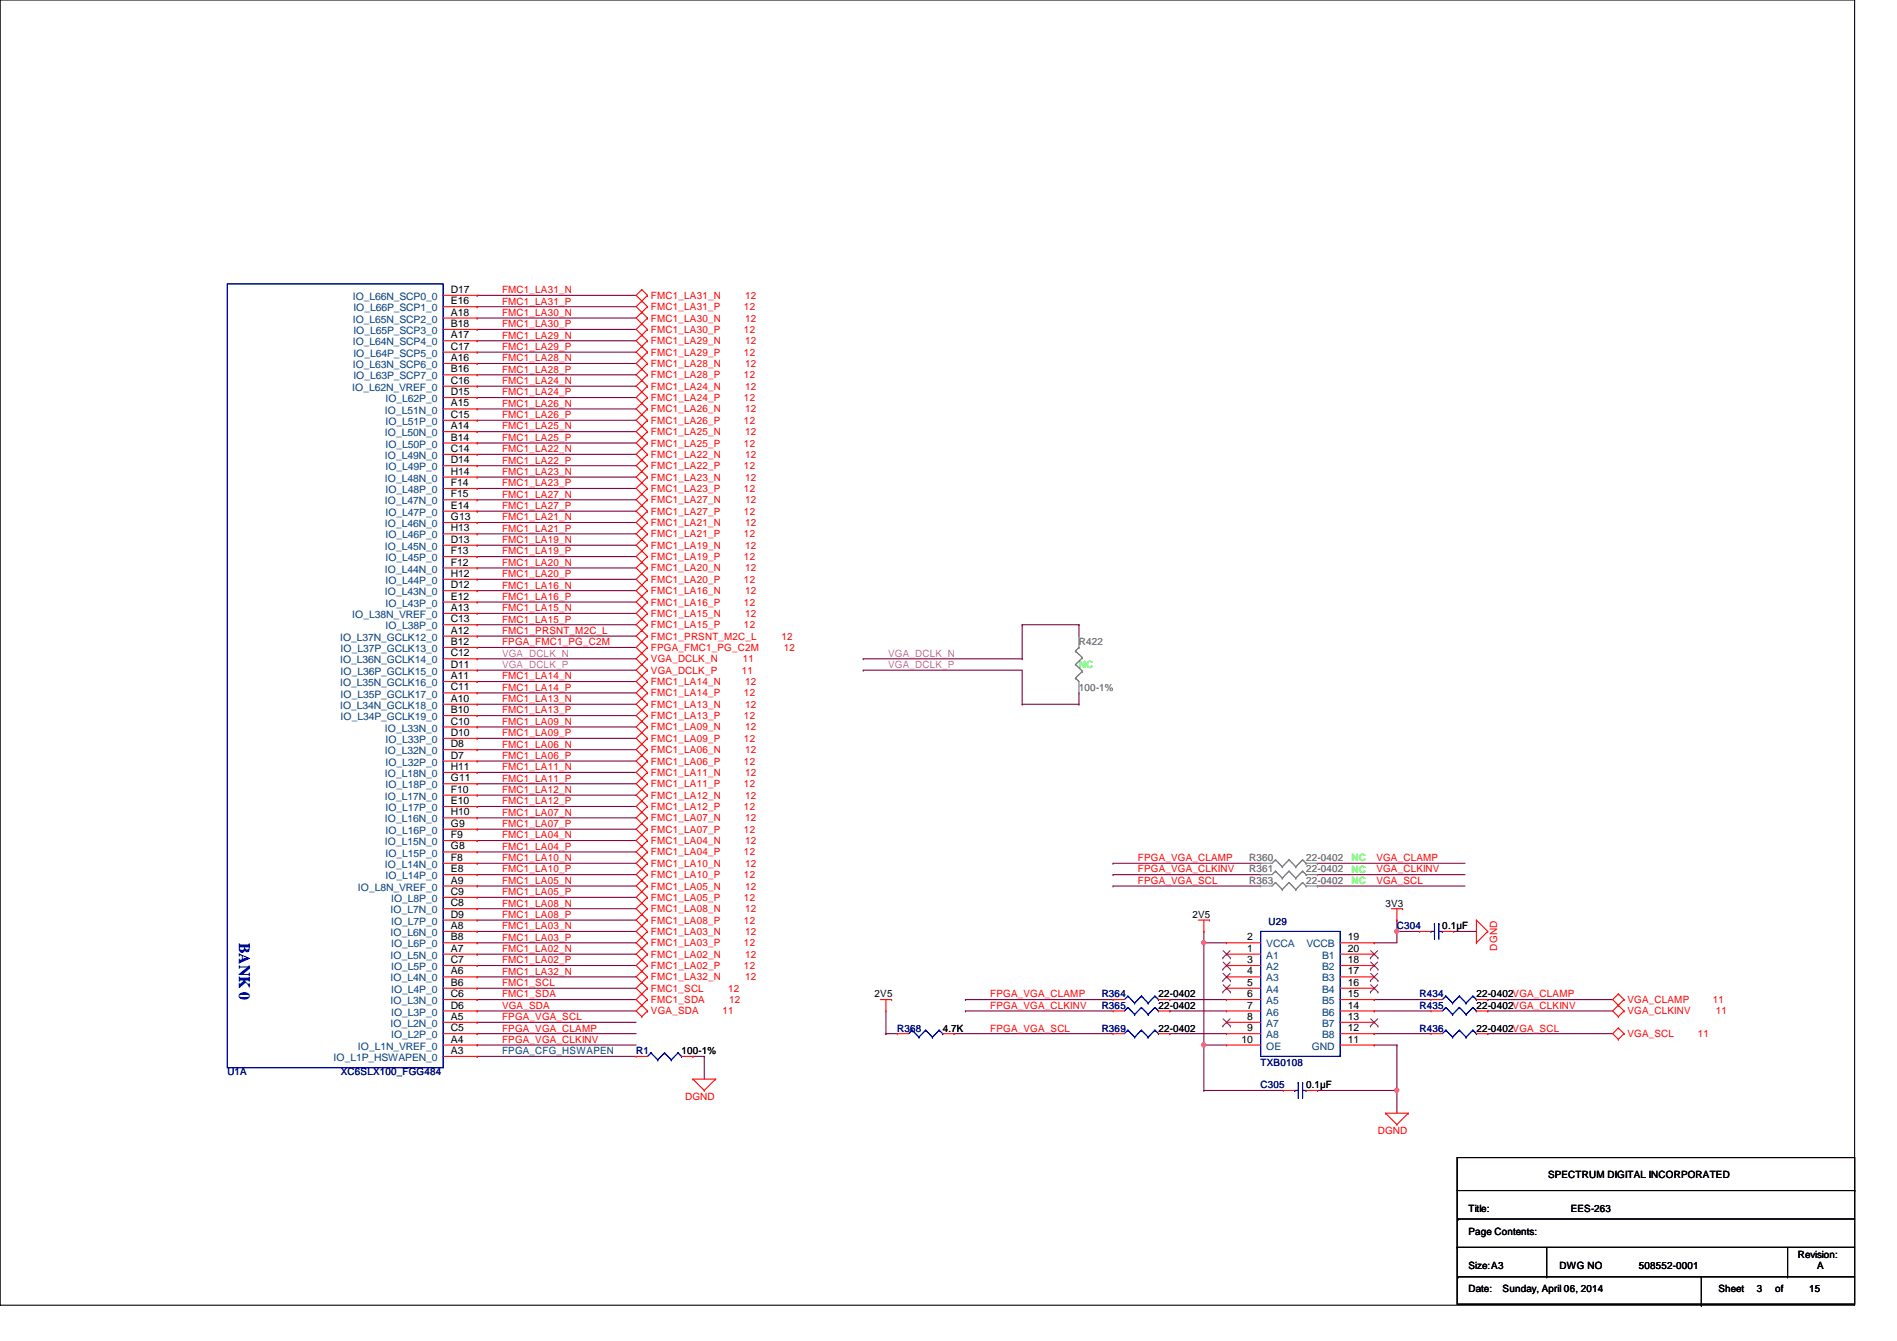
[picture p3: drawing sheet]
<svg xmlns="http://www.w3.org/2000/svg" width="297mm" height="210mm" viewBox="0 0 297 210" stroke-linecap="round" stroke-linejoin="round" font-family="sans-serif">
<defs><g id="words">
<text font-size="2.5" fill="#00f" x="37.5" y="147.6" transform="rotate(90 37.5 147.6)">BANK 0</text>
<g font-size="1.6" fill="#004080">
<text x="55.2" y="46.9">IO_L66N_SCP0_0</text>
<text x="55.2" y="50.5">IO_L65N_SCP2_0</text>
<text x="55.3" y="52.3">IO_L65P_SCP3_0</text>
<text x="55.3" y="48.7">IO_L66P_SCP1_0</text>
<text x="55.2" y="57.6">IO_L63N_SCP6_0</text>
<text x="55.2" y="54.1">IO_L64N_SCP4_0</text>
<text x="55.3" y="59.4">IO_L63P_SCP7_0</text>
<text x="55.3" y="55.8">IO_L64P_SCP5_0</text>
<text x="55.2" y="61.2">IO_L62N_VREF_0</text>
<text x="60.3" y="64.7">IO_L51N_0</text>
<text x="60.4" y="62.9">IO_L62P_0</text>
<text x="60.3" y="71.8">IO_L49N_0</text>
<text x="60.3" y="68.3">IO_L50N_0</text>
<text x="60.4" y="70.1">IO_L50P_0</text>
<text x="60.4" y="66.5">IO_L51P_0</text>
<text x="60.3" y="75.4">IO_L48N_0</text>
<text x="60.4" y="73.6">IO_L49P_0</text>
<text x="60.4" y="77.2">IO_L48P_0</text>
<text x="60.3" y="82.5">IO_L46N_0</text>
<text x="60.3" y="79">IO_L47N_0</text>
<text x="60.4" y="80.7">IO_L47P_0</text>
<text x="60.3" y="89.6">IO_L44N_0</text>
<text x="60.3" y="86.1">IO_L45N_0</text>
<text x="60.4" y="87.8">IO_L45P_0</text>
<text x="60.4" y="84.3">IO_L46P_0</text>
<text x="60.3" y="93.2">IO_L43N_0</text>
<text x="60.4" y="95">IO_L43P_0</text>
<text x="60.4" y="91.4">IO_L44P_0</text>
<text x="53.3" y="100.3">IO_L37N_GCLK12_0</text>
<text x="55.2" y="96.7">IO_L38N_VREF_0</text>
<text x="60.4" y="98.5">IO_L38P_0</text>
<text x="53.3" y="107.4">IO_L35N_GCLK16_0</text>
<text x="53.3" y="103.8">IO_L36N_GCLK14_0</text>
<text x="53.3" y="105.6">IO_L36P_GCLK15_0</text>
<text x="53.3" y="102.1">IO_L37P_GCLK13_0</text>
<text x="53.3" y="111">IO_L34N_GCLK18_0</text>
<text x="53.3" y="112.7">IO_L34P_GCLK19_0</text>
<text x="53.3" y="109.2">IO_L35P_GCLK17_0</text>
<text x="60.3" y="118.1">IO_L32N_0</text>
<text x="60.3" y="114.5">IO_L33N_0</text>
<text x="60.4" y="119.8">IO_L32P_0</text>
<text x="60.4" y="116.3">IO_L33P_0</text>
<text x="60.3" y="125.2">IO_L17N_0</text>
<text x="60.3" y="121.6">IO_L18N_0</text>
<text x="60.4" y="123.4">IO_L18P_0</text>
<text x="60.3" y="128.7">IO_L16N_0</text>
<text x="60.4" y="130.5">IO_L16P_0</text>
<text x="60.4" y="127">IO_L17P_0</text>
<text x="60.3" y="135.8">IO_L14N_0</text>
<text x="60.3" y="132.3">IO_L15N_0</text>
<text x="60.4" y="137.6">IO_L14P_0</text>
<text x="60.4" y="134.1">IO_L15P_0</text>
<text x="56" y="139.4">IO_L8N_VREF_0</text>
<text x="61.2" y="143">IO_L7N_0</text>
<text x="61.3" y="141.2">IO_L8P_0</text>
<text x="61.2" y="146.5">IO_L6N_0</text>
<text x="61.3" y="148.3">IO_L6P_0</text>
<text x="61.3" y="144.7">IO_L7P_0</text>
<text x="198.3" y="148.3">VCCA</text>
<text x="204.6" y="148.3">VCCB</text>
<text x="61.2" y="153.6">IO_L4N_0</text>
<text x="61.2" y="150.1">IO_L5N_0</text>
<text x="61.3" y="155.4">IO_L4P_0</text>
<text x="61.3" y="151.8">IO_L5P_0</text>
<text x="198.3" y="150.1">A1</text>
<text x="198.3" y="151.8">A2</text>
<text x="198.3" y="153.6">A3</text>
<text x="198.3" y="155.4">A4</text>
<text x="207" y="155.4">B4</text>
<text x="207" y="153.6">B3</text>
<text x="207" y="151.8">B2</text>
<text x="207" y="150.1">B1</text>
<text x="61.2" y="160.7">IO_L2N_0</text>
<text x="61.2" y="157.2">IO_L3N_0</text>
<text x="61.3" y="159">IO_L3P_0</text>
<text x="198.3" y="157.2">A5</text>
<text x="198.3" y="159">A6</text>
<text x="198.3" y="160.7">A7</text>
<text x="207" y="160.7">B7</text>
<text x="207" y="159">B6</text>
<text x="207" y="157.2">B5</text>
<text x="52.2" y="166.1">IO_L1P_HSWAPEN_0</text>
<text x="56" y="164.3">IO_L1N_VREF_0</text>
<text x="61.3" y="162.5">IO_L2P_0</text>
<text x="78.6" y="165">FPGA_CFG_HSWAPEN</text>
<text x="198.3" y="162.5">A8</text>
<text x="198.3" y="164.3">OE</text>
<text x="205.4" y="164.3">GND</text>
<text x="207" y="162.5">B8</text>
</g>
<g font-size="1.6">
<text x="70.6" y="47.6">E16</text>
<text x="70.6" y="45.8">D17</text>
<text x="70.6" y="53">A17</text>
<text x="70.6" y="51.2">B18</text>
<text x="70.6" y="49.4">A18</text>
<text x="70.6" y="58.3">B16</text>
<text x="70.6" y="56.5">A16</text>
<text x="70.6" y="54.7">C17</text>
<text x="70.6" y="65.4">C15</text>
<text x="70.6" y="63.6">A15</text>
<text x="70.6" y="61.8">D15</text>
<text x="70.6" y="60.1">C16</text>
<text x="70.6" y="70.7">C14</text>
<text x="70.6" y="69">B14</text>
<text x="70.6" y="67.2">A14</text>
<text x="70.6" y="72.5">D14</text>
<text x="70.6" y="77.9">F15</text>
<text x="70.6" y="76.1">F14</text>
<text x="70.6" y="74.3">H14</text>
<text x="70.6" y="83.2">H13</text>
<text x="70.6" y="81.4">G13</text>
<text x="70.6" y="79.6">E14</text>
<text x="70.6" y="88.5">F12</text>
<text x="70.6" y="86.7">F13</text>
<text x="70.6" y="85">D13</text>
<text x="70.6" y="95.6">A13</text>
<text x="70.6" y="93.9">E12</text>
<text x="70.6" y="92.1">D12</text>
<text x="70.6" y="90.3">H12</text>
<text x="70.6" y="101">B12</text>
<text x="70.6" y="99.2">A12</text>
<text x="70.6" y="97.4">C13</text>
<text x="70.6" y="106.3">A11</text>
<text x="70.6" y="104.5">D11</text>
<text x="70.6" y="102.7">C12</text>
<text x="70.6" y="113.4">C10</text>
<text x="70.6" y="111.6">B10</text>
<text x="70.6" y="109.9">A10</text>
<text x="70.6" y="108.1">C11</text>
<text x="70.6" y="118.7">D7</text>
<text x="70.6" y="117">D8</text>
<text x="70.6" y="115.2">D10</text>
<text x="70.6" y="125.9">E10</text>
<text x="70.6" y="124.1">F10</text>
<text x="70.6" y="122.3">G11</text>
<text x="70.6" y="120.5">H11</text>
<text x="70.6" y="131.2">F9</text>
<text x="70.6" y="129.4">G9</text>
<text x="70.6" y="127.6">H10</text>
<text x="70.6" y="136.5">E8</text>
<text x="70.6" y="134.7">F8</text>
<text x="70.6" y="133">G8</text>
<text x="70.6" y="143.6">D9</text>
<text x="70.6" y="141.9">C8</text>
<text x="70.6" y="140.1">C9</text>
<text x="70.6" y="138.3">A9</text>
<text x="186.7" y="143.7">2V5</text>
<text x="217" y="141.9">3V3</text>
<text x="70.6" y="149">A7</text>
<text x="70.6" y="147.2">B8</text>
<text x="70.6" y="145.4">A8</text>
<text x="195.3" y="147.2">2</text>
<text x="195.3" y="149">1</text>
<text x="211.1" y="149">20</text>
<text x="211.1" y="147.2">19</text>
<text x="225.8" y="145.5">0.1µF</text>
<text x="70.6" y="154.3">B6</text>
<text x="70.6" y="152.5">A6</text>
<text x="70.6" y="150.7">C7</text>
<text x="195.3" y="150.7">3</text>
<text x="195.3" y="152.5">4</text>
<text x="195.3" y="154.3">5</text>
<text x="211.1" y="154.3">16</text>
<text x="211.1" y="152.5">17</text>
<text x="211.1" y="150.7">18</text>
<text x="70.6" y="161.4">C5</text>
<text x="70.6" y="159.6">A5</text>
<text x="70.6" y="157.9">D6</text>
<text x="70.6" y="156.1">C6</text>
<text x="136.9" y="156.1">2V5</text>
<text x="147.6" y="161.5">4.7K</text>
<text x="181.4" y="161.5">22-0402</text>
<text x="181.4" y="156.1">22-0402</text>
<text x="181.4" y="157.9">22-0402</text>
<text x="195.3" y="156.1">6</text>
<text x="195.3" y="157.9">7</text>
<text x="195.3" y="159.6">8</text>
<text x="195.3" y="161.4">9</text>
<text x="211.1" y="161.4">12</text>
<text x="211.1" y="159.6">13</text>
<text x="211.1" y="157.9">14</text>
<text x="211.1" y="156.1">15</text>
<text x="231.2" y="157.9">22-0402VGA_CLKINV</text>
<text x="231.2" y="161.5">22-0402VGA_SCL</text>
<text x="231.2" y="156.1">22-0402VGA_CLAMP</text>
<text x="70.6" y="165">A3</text>
<text x="70.6" y="163.2">A4</text>
<text x="106.7" y="165">100-1%</text>
<text x="194.4" y="163.2">10</text>
<text x="211.1" y="163.2">11</text>
<text x="204.5" y="170.3">0.1µF</text>
<text x="242.4" y="184.4">SPECTRUM DIGITAL INCORPORATED</text>
<text x="230" y="189.7">Title:</text>
<text x="246" y="189.7">EES-263</text>
<text x="230" y="193.3">Page Contents:</text>
<text x="281.5" y="196.8">Revision:</text>
<text x="230" y="198.6">Size:A3</text>
<text x="230" y="202.2">Date:</text>
<text x="235.3" y="202.2">Sunday, April 06, 2014</text>
<text x="244.2" y="198.6">DWG NO</text>
<text x="256.6" y="198.6">508552-0001</text>
<text x="269.1" y="202.2">Sheet</text>
<text x="275.1" y="202.2">3</text>
<text x="278" y="202.2">of</text>
<text x="283.3" y="202.2">15</text>
<text x="284.5" y="198.6">A</text>
</g>
<g font-size="1.6" fill="#f00">
<text x="78.6" y="45.9">FMC1_LA31_N</text>
<text x="78.6" y="47.7">FMC1_LA31_P</text>
<text x="101.9" y="46.8">FMC1_LA31_N</text>
<text x="116.7" y="46.8">12</text>
<text x="78.6" y="49.4">FMC1_LA30_N</text>
<text x="78.6" y="51.2">FMC1_LA30_P</text>
<text x="78.6" y="53">FMC1_LA29_N</text>
<text x="101.9" y="48.6">FMC1_LA31_P</text>
<text x="101.9" y="50.3">FMC1_LA30_N</text>
<text x="101.9" y="52.1">FMC1_LA30_P</text>
<text x="101.9" y="53.9">FMC1_LA29_N</text>
<text x="116.5" y="48.6">12</text>
<text x="116.5" y="52.1">12</text>
<text x="116.7" y="50.3">12</text>
<text x="116.7" y="53.9">12</text>
<text x="78.6" y="54.8">FMC1_LA29_P</text>
<text x="78.6" y="58.3">FMC1_LA28_P</text>
<text x="78.6" y="56.6">FMC1_LA28_N</text>
<text x="101.9" y="55.7">FMC1_LA29_P</text>
<text x="101.9" y="57.4">FMC1_LA28_N</text>
<text x="101.9" y="59.2">FMC1_LA28_P</text>
<text x="116.5" y="55.7">12</text>
<text x="116.5" y="59.2">12</text>
<text x="116.7" y="57.4">12</text>
<text x="78.6" y="63.7">FMC1_LA26_N</text>
<text x="78.6" y="65.4">FMC1_LA26_P</text>
<text x="78.6" y="60.1">FMC1_LA24_N</text>
<text x="78.6" y="61.9">FMC1_LA24_P</text>
<text x="101.9" y="64.6">FMC1_LA26_N</text>
<text x="101.9" y="61">FMC1_LA24_N</text>
<text x="101.9" y="62.8">FMC1_LA24_P</text>
<text x="116.5" y="62.8">12</text>
<text x="116.7" y="64.6">12</text>
<text x="116.7" y="61">12</text>
<text x="78.6" y="69">FMC1_LA25_P</text>
<text x="78.6" y="67.2">FMC1_LA25_N</text>
<text x="78.6" y="70.8">FMC1_LA22_N</text>
<text x="101.9" y="66.3">FMC1_LA26_P</text>
<text x="101.9" y="68.1">FMC1_LA25_N</text>
<text x="101.9" y="69.9">FMC1_LA25_P</text>
<text x="101.9" y="71.7">FMC1_LA22_N</text>
<text x="116.5" y="66.3">12</text>
<text x="116.5" y="69.9">12</text>
<text x="116.7" y="68.1">12</text>
<text x="116.7" y="71.7">12</text>
<text x="78.6" y="74.3">FMC1_LA23_N</text>
<text x="78.6" y="76.1">FMC1_LA23_P</text>
<text x="78.6" y="72.6">FMC1_LA22_P</text>
<text x="78.6" y="77.9">FMC1_LA27_N</text>
<text x="101.9" y="75.2">FMC1_LA23_N</text>
<text x="101.9" y="77">FMC1_LA23_P</text>
<text x="101.9" y="73.4">FMC1_LA22_P</text>
<text x="116.5" y="77">12</text>
<text x="116.5" y="73.4">12</text>
<text x="116.7" y="75.2">12</text>
<text x="78.6" y="81.4">FMC1_LA21_N</text>
<text x="78.6" y="83.2">FMC1_LA21_P</text>
<text x="78.6" y="79.7">FMC1_LA27_P</text>
<text x="101.9" y="82.3">FMC1_LA21_N</text>
<text x="101.9" y="78.8">FMC1_LA27_N</text>
<text x="101.9" y="80.6">FMC1_LA27_P</text>
<text x="116.5" y="80.6">12</text>
<text x="116.7" y="82.3">12</text>
<text x="116.7" y="78.8">12</text>
<text x="78.6" y="85">FMC1_LA19_N</text>
<text x="78.6" y="86.8">FMC1_LA19_P</text>
<text x="78.6" y="88.6">FMC1_LA20_N</text>
<text x="101.9" y="84.1">FMC1_LA21_P</text>
<text x="101.9" y="85.9">FMC1_LA19_N</text>
<text x="101.9" y="87.7">FMC1_LA19_P</text>
<text x="101.9" y="89.5">FMC1_LA20_N</text>
<text x="116.5" y="84.1">12</text>
<text x="116.5" y="87.7">12</text>
<text x="116.7" y="85.9">12</text>
<text x="116.7" y="89.5">12</text>
<text x="78.6" y="93.9">FMC1_LA16_P</text>
<text x="78.6" y="92.1">FMC1_LA16_N</text>
<text x="78.6" y="95.7">FMC1_LA15_N</text>
<text x="78.6" y="90.3">FMC1_LA20_P</text>
<text x="101.9" y="93">FMC1_LA16_N</text>
<text x="101.9" y="94.8">FMC1_LA16_P</text>
<text x="101.9" y="91.2">FMC1_LA20_P</text>
<text x="116.5" y="94.8">12</text>
<text x="116.5" y="91.2">12</text>
<text x="116.7" y="93">12</text>
<text x="78.6" y="99.2">FMC1_PRSNT_M2C_L</text>
<text x="78.6" y="101">FPGA_FMC1_PG_C2M</text>
<text x="78.6" y="97.5">FMC1_LA15_P</text>
<text x="101.9" y="100.1">FMC1_PRSNT_M2C_L</text>
<text x="101.9" y="101.9">FPGA_FMC1_PG_C2M</text>
<text x="101.9" y="96.6">FMC1_LA15_N</text>
<text x="101.9" y="98.3">FMC1_LA15_P</text>
<text x="116.5" y="98.3">12</text>
<text x="116.7" y="96.6">12</text>
<text x="122.4" y="100.1">12</text>
<text x="122.7" y="101.9">12</text>
<text x="78.6" y="106.3">FMC1_LA14_N</text>
<text x="101.9" y="107.2">FMC1_LA14_N</text>
<text x="101.9" y="105.5">VGA_DCLK_P</text>
<text x="101.9" y="103.7">VGA_DCLK_N</text>
<text x="116.2" y="105.5">11</text>
<text x="116.3" y="103.7">11</text>
<text x="116.7" y="107.2">12</text>
<text x="78.6" y="108.1">FMC1_LA14_P</text>
<text x="78.6" y="111.7">FMC1_LA13_P</text>
<text x="78.6" y="109.9">FMC1_LA13_N</text>
<text x="78.6" y="113.5">FMC1_LA09_N</text>
<text x="101.9" y="109">FMC1_LA14_P</text>
<text x="101.9" y="110.8">FMC1_LA13_N</text>
<text x="101.9" y="112.6">FMC1_LA13_P</text>
<text x="116.5" y="109">12</text>
<text x="116.5" y="112.6">12</text>
<text x="116.7" y="110.8">12</text>
<text x="78.6" y="115.2">FMC1_LA09_P</text>
<text x="78.6" y="117">FMC1_LA06_N</text>
<text x="78.6" y="118.8">FMC1_LA06_P</text>
<text x="101.9" y="114.3">FMC1_LA09_N</text>
<text x="101.9" y="116.1">FMC1_LA09_P</text>
<text x="101.9" y="117.9">FMC1_LA06_N</text>
<text x="101.9" y="119.7">FMC1_LA06_P</text>
<text x="116.5" y="116.1">12</text>
<text x="116.5" y="119.7">12</text>
<text x="116.7" y="114.3">12</text>
<text x="116.7" y="117.9">12</text>
<text x="78.6" y="124.1">FMC1_LA12_N</text>
<text x="78.6" y="125.9">FMC1_LA12_P</text>
<text x="78.6" y="120.6">FMC1_LA11_N</text>
<text x="78.6" y="122.3">FMC1_LA11_P</text>
<text x="101.9" y="125">FMC1_LA12_N</text>
<text x="101.9" y="121.5">FMC1_LA11_N</text>
<text x="101.9" y="123.2">FMC1_LA11_P</text>
<text x="116.5" y="123.2">12</text>
<text x="116.7" y="125">12</text>
<text x="116.7" y="121.5">12</text>
<text x="78.6" y="131.2">FMC1_LA04_N</text>
<text x="78.6" y="129.5">FMC1_LA07_P</text>
<text x="78.6" y="127.7">FMC1_LA07_N</text>
<text x="101.9" y="128.6">FMC1_LA07_N</text>
<text x="101.9" y="130.3">FMC1_LA07_P</text>
<text x="101.9" y="126.8">FMC1_LA12_P</text>
<text x="116.5" y="130.3">12</text>
<text x="116.5" y="126.8">12</text>
<text x="116.7" y="128.6">12</text>
<text x="78.6" y="133">FMC1_LA04_P</text>
<text x="78.6" y="134.8">FMC1_LA10_N</text>
<text x="78.6" y="136.6">FMC1_LA10_P</text>
<text x="101.9" y="132.1">FMC1_LA04_N</text>
<text x="101.9" y="133.9">FMC1_LA04_P</text>
<text x="101.9" y="135.7">FMC1_LA10_N</text>
<text x="101.9" y="137.5">FMC1_LA10_P</text>
<text x="116.5" y="133.9">12</text>
<text x="116.5" y="137.5">12</text>
<text x="116.7" y="132.1">12</text>
<text x="116.7" y="135.7">12</text>
<text x="178.2" y="136.6">FPGA_VGA_CLKINV</text>
<text x="178.2" y="134.8">FPGA_VGA_CLAMP</text>
<text x="215.5" y="134.8">VGA_CLAMP</text>
<text x="215.5" y="136.6">VGA_CLKINV</text>
<text x="78.6" y="140.1">FMC1_LA05_P</text>
<text x="78.6" y="138.3">FMC1_LA05_N</text>
<text x="78.6" y="143.7">FMC1_LA08_P</text>
<text x="78.6" y="141.9">FMC1_LA08_N</text>
<text x="101.9" y="139.2">FMC1_LA05_N</text>
<text x="101.9" y="141">FMC1_LA05_P</text>
<text x="101.9" y="142.8">FMC1_LA08_N</text>
<text x="116.5" y="141">12</text>
<text x="116.7" y="139.2">12</text>
<text x="116.7" y="142.8">12</text>
<text x="178.2" y="138.3">FPGA_VGA_SCL</text>
<text x="215.5" y="138.3">VGA_SCL</text>
<text x="78.6" y="145.5">FMC1_LA03_N</text>
<text x="78.6" y="147.2">FMC1_LA03_P</text>
<text x="78.6" y="149">FMC1_LA02_N</text>
<text x="101.9" y="146.3">FMC1_LA03_N</text>
<text x="101.9" y="148.1">FMC1_LA03_P</text>
<text x="101.9" y="149.9">FMC1_LA02_N</text>
<text x="101.9" y="144.6">FMC1_LA08_P</text>
<text x="116.5" y="148.1">12</text>
<text x="116.5" y="144.6">12</text>
<text x="116.7" y="146.3">12</text>
<text x="116.7" y="149.9">12</text>
<text x="234.4" y="148.8" transform="rotate(-90 234.4 148.8)">DGND</text>
<text x="78.6" y="154.3">FMC1_SCL</text>
<text x="78.6" y="152.6">FMC1_LA32_N</text>
<text x="78.6" y="150.8">FMC1_LA02_P</text>
<text x="101.9" y="155.2">FMC1_SCL</text>
<text x="101.9" y="153.5">FMC1_LA32_N</text>
<text x="101.9" y="151.7">FMC1_LA02_P</text>
<text x="114" y="155.2">12</text>
<text x="116.5" y="151.7">12</text>
<text x="116.7" y="153.5">12</text>
<text x="78.6" y="156.1">FMC1_SDA</text>
<text x="78.6" y="157.9">VGA_SDA</text>
<text x="78.6" y="159.7">FPGA_VGA_SCL</text>
<text x="78.6" y="161.5">FPGA_VGA_CLAMP</text>
<text x="101.9" y="157">FMC1_SDA</text>
<text x="101.9" y="158.8">VGA_SDA</text>
<text x="113.1" y="158.8">11</text>
<text x="114.2" y="157">12</text>
<text x="155.1" y="157.9">FPGA_VGA_CLKINV</text>
<text x="155.1" y="156.1">FPGA_VGA_CLAMP</text>
<text x="155.1" y="161.5">FPGA_VGA_SCL</text>
<text x="254.8" y="158.8">VGA_CLKINV</text>
<text x="254.8" y="157">VGA_CLAMP</text>
<text x="268.2" y="157">11</text>
<text x="268.7" y="158.8">11</text>
<text x="78.6" y="163.2">FPGA_VGA_CLKINV</text>
<text x="254.8" y="162.3">VGA_SCL</text>
<text x="265.9" y="162.3">11</text>
<text x="107.3" y="172.1">DGND</text>
<text x="215.7" y="177.5">DGND</text>
</g>
<g font-size="1.6" fill="#808080">
<text x="168.9" y="101">R422</text>
<text x="168.9" y="108.1">100-1%</text>
<text x="195.6" y="136.6">R361</text>
<text x="195.6" y="134.8">R360</text>
<text x="204.5" y="136.6">22-0402</text>
<text x="204.5" y="134.8">22-0402</text>
<text x="195.6" y="138.3">R363</text>
<text x="204.5" y="138.3">22-0402</text>
</g>
<g font-size="1.6" fill="#f0f">
<text x="78.6" y="104.6">VGA_DCLK_P</text>
<text x="78.6" y="102.8">VGA_DCLK_N</text>
<text x="139.1" y="102.8">VGA_DCLK_N</text>
<text x="139.1" y="104.6">VGA_DCLK_P</text>
</g>
<g font-size="1.6" fill="#0f0">
<text x="168.9" y="104.6">NC</text>
<text x="211.6" y="134.8">NC</text>
<text x="211.6" y="136.6">NC</text>
<text x="211.6" y="138.4">NC</text>
</g>
<g font-size="1.6" fill="#000080">
<text x="198.6" y="144.7">U29</text>
<text x="218.7" y="145.5">C304</text>
<text x="140.5" y="161.5">R368</text>
<text x="172.5" y="161.5">R369</text>
<text x="172.5" y="156.1">R364</text>
<text x="172.5" y="157.9">R365</text>
<text x="222.3" y="157.9">R435</text>
<text x="222.3" y="161.5">R436</text>
<text x="222.3" y="156.1">R434</text>
<text x="99.6" y="165">R1</text>
<text x="197.4" y="166.8">TXB0108</text>
<text x="35.6" y="168.2">U1A</text>
<text x="53.4" y="168.2">XC6SLX100_FGG484</text>
<text x="197.4" y="170.3">C305</text>
</g>
</g></defs>
<path d="M0 0h290.4v204.3h-290.4z" fill="none" stroke="#000" stroke-width=".17"/>
<g fill="none" stroke="#800040" stroke-width=".17">
<path d="M74.7 99.6h.1M74.7 99.6h24.9M74.7 101.3h.1M74.7 101.3h24.9M74.7 156.5h.1M74.7 154.7h.1M74.7 158.2h.1M74.7 156.5h24.9M74.7 154.7h24.9M74.7 158.2h24.9M138.7 158.2v3.6M74.7 165.4h.1"/>
<path d="M74.7 160h.1M74.7 163.6h.1M74.7 161.8h.1M74.7 165.4h24.9M74.7 160h24.9M74.7 163.6h24.9M74.7 161.8h24.9M108.5 165.4h.1M108.5 165.4h1.8M110.3 165.4h.1M110.3 165.4v3.5M138.7 161.8h.1"/>
<path d="M138.7 161.8h1.8M183.2 161.8h.1M183.2 161.8h8.9M218.7 170.7h.1M218.7 170.7v3.5"/>
</g>
<circle cx="218.7" cy="170.7" r=".32" fill="#f0f"/>
<circle cx="218.7" cy="170.7" r=".32" fill="none" stroke="#f0f" stroke-width=".17"/>
<path d="M188.5 145.8h.1M188.5 145.8v1.8M215.2 147.6h.1M218.7 145.8h.1M218.7 145.8v1.8h-3.5" fill="none" stroke="#800040" stroke-width=".17"/>
<circle cx="188.5" cy="147.5" r=".32" fill="#f0f"/>
<circle cx="188.5" cy="147.5" r=".32" fill="none" stroke="#f0f" stroke-width=".17"/>
<g fill="none" stroke="#800040" stroke-width=".17">
<path d="M188.5 147.6h.1M188.5 147.6v16M188.5 147.6h3.6M218.7 144h.1M218.7 145.8h.1M218.7 144v1.8M218.7 145.8h3.6M188.5 163.6h.1M188.5 163.6h3.6M206.3 170.7h.1M206.3 170.7h12.4M215.2 163.6h.1"/>
<path d="M215.2 163.6h3.5"/>
</g>
<circle cx="218.7" cy="145.8" r=".32" fill="#f0f"/>
<circle cx="218.7" cy="145.8" r=".32" fill="none" stroke="#f0f" stroke-width=".17"/>
<path d="M188.5 163.6h.1M188.5 163.6v7.1" fill="none" stroke="#800040" stroke-width=".17"/>
<circle cx="188.5" cy="163.5" r=".32" fill="#f0f"/>
<circle cx="188.5" cy="163.5" r=".32" fill="none" stroke="#f0f" stroke-width=".17"/>
<g fill="none" stroke="#800040" stroke-width=".17">
<path d="M74.7 46.2h.1M74.7 48h.1M74.7 49.8h.1M74.7 51.6h.1M74.7 53.3h.1M74.7 55.1h.1M74.7 58.7h.1M74.7 56.9h.1M74.7 46.2h24.9M74.7 48h24.9M74.7 49.8h24.9M74.7 51.6h24.9"/>
<path d="M74.7 53.3h24.9M74.7 55.1h24.9M74.7 58.7h24.9M74.7 56.9h24.9M74.7 64h.1M74.7 65.8h.1M74.7 69.3h.1M74.7 67.6h.1M74.7 74.7h.1M74.7 76.5h.1M74.7 60.5h.1M74.7 62.2h.1"/>
<path d="M74.7 71.1h.1M74.7 72.9h.1M74.7 78.2h.1M74.7 64h24.9M74.7 65.8h24.9M74.7 69.3h24.9M74.7 67.6h24.9M74.7 74.7h24.9M74.7 76.5h24.9M74.7 60.5h24.9M74.7 62.2h24.9M74.7 71.1h24.9"/>
<path d="M74.7 72.9h24.9M74.7 78.2h24.9M74.7 81.8h.1M74.7 83.6h.1M74.7 94.2h.1M74.7 92.5h.1M74.7 96h.1M74.7 97.8h.1M74.7 85.3h.1M74.7 87.1h.1M74.7 88.9h.1M74.7 90.7h.1"/>
<path d="M74.7 80h.1M74.7 81.8h24.9M74.7 83.6h24.9M74.7 94.2h24.9M74.7 92.5h24.9M74.7 96h24.9M74.7 97.8h24.9M74.7 85.3h24.9M74.7 87.1h24.9M74.7 88.9h24.9M74.7 90.7h24.9M74.7 80h24.9"/>
<path d="M160.1 97.8h.1M160.1 97.8h8.8M160.1 97.8v5.3M168.9 97.8h.1M168.9 97.8v1.8M74.7 108.5h.1M74.7 106.7h.1M74.7 112h.1M74.7 110.2h.1M74.7 104.9h.1M74.7 103.1h.1M74.7 113.8h.1"/>
<path d="M74.7 115.6h.1M74.7 117.3h.1M74.7 119.1h.1M74.7 108.5h24.9M74.7 106.7h24.9M74.7 112h24.9M74.7 110.2h24.9M74.7 104.9h24.9M74.7 103.1h24.9M74.7 113.8h24.9M74.7 115.6h24.9M74.7 117.3h24.9"/>
<path d="M74.7 119.1h24.9M135.2 103.1h.1M135.2 104.9h.1M135.2 104.9h24.9v5.3M135.2 103.1h24.9M160.1 103.1h.1M160.1 110.2h.1M160.1 110.2h8.8M168.9 110.2h.1M168.9 108.5h.1M168.9 108.5v1.7M74.7 138.7h.1"/>
<path d="M74.7 131.6h.1M74.7 133.3h.1M74.7 129.8h.1M74.7 128h.1M74.7 124.5h.1M74.7 126.2h.1M74.7 120.9h.1M74.7 122.7h.1M74.7 135.1h.1M74.7 136.9h.1M74.7 136.9h24.9M74.7 135.1h24.9"/>
<path d="M74.7 138.7h24.9M74.7 131.6h24.9M74.7 133.3h24.9M74.7 129.8h24.9M74.7 128h24.9M74.7 124.5h24.9M74.7 126.2h24.9M74.7 120.9h24.9M74.7 122.7h24.9M174.3 136.9h.1M174.3 135.1h.1M174.3 138.7h.1"/>
<path d="M174.3 136.9h23.1M174.3 135.1h23.1M174.3 138.7h23.1M206.3 135.1h.1M206.3 136.9h.1M206.3 138.7h.1M206.3 136.9h23.1M206.3 135.1h23.1M206.3 138.7h23.1M74.7 152.9h.1M74.7 140.5h.1M74.7 145.8h.1"/>
<path d="M74.7 147.6h.1M74.7 151.1h.1M74.7 149.4h.1M74.7 144h.1M74.7 142.2h.1M74.7 145.8h24.9M74.7 152.9h24.9M74.7 140.5h24.9M74.7 147.6h24.9M74.7 151.1h24.9M74.7 149.4h24.9M74.7 144h24.9"/>
<path d="M74.7 142.2h24.9M151.2 158.2h.1M151.2 156.5h.1M151.2 156.5h23.1M151.2 158.2h23.1M183.2 156.5h.1M183.2 158.2h.1M183.2 156.5h8.9M183.2 158.2h8.9M215.2 156.5h.1M215.2 158.2h.1M215.2 156.5h8.9"/>
<path d="M215.2 158.2h8.9M227.6 145.8h.1M227.6 145.8h3.6M233 158.2h.1M233 156.5h.1M233 156.5h19.5M233 158.2h19.5M149.4 161.8h.1M149.4 161.8h24.9M188.5 170.7h.1M188.5 170.7h12.5M215.2 161.8h.1"/>
<path d="M215.2 161.8h8.9M218.7 163.6h.1M218.7 163.6v7.1M233 161.8h.1M233 161.8h19.5"/>
</g>
<g fill="none" stroke="#f00" stroke-width=".17">
<path d="M69.4 58.7h5.3M69.4 56.9h5.3M69.4 55.1h5.3M69.4 53.3h5.3M69.4 51.6h5.3M69.4 49.8h5.3M69.4 48h5.3M69.4 46.2h5.3M74.7 58.7h.1M74.7 56.9h.1M74.7 55.1h.1M74.7 53.3h.1"/>
<path d="M74.7 51.6h.1M74.7 49.8h.1M74.7 48h.1M74.7 46.2h.1M100.5 45.3h.1M100.5 47.1h.1M100.5 48.9h.1M100.5 50.7h.1M100.5 52.5h.1M100.5 54.2h.1M100.5 56h.1M100.5 57.8h.1"/>
<path d="M100.5 59.6h.1M100.5 45.3l-.9 .9 1.8 1.8M100.5 45.3l.9 .9M100.5 57.8l.9 .9M101.4 46.2h.1M101.4 48h.1M101.4 49.8h.1M101.4 51.6h.1M101.4 53.3h.1M101.4 55.1h.1M101.4 56.9h.1M101.4 58.7h.1"/>
<path d="M101.4 46.2l-1.8 1.8 1.8 1.8M101.4 48l-1.8 1.8 1.8 1.8M101.4 49.8l-1.8 1.8 1.8 1.7M101.4 51.6l-1.8 1.7 1.8 1.8M101.4 53.3l-1.8 1.8 1.8 1.8M101.4 55.1l-1.8 1.8 .9 .9M101.4 56.9l-1.8 1.8 1.8 1.8M101.4 58.7l-1.8 1.8 1.8 1.7M69.4 72.9h5.3M69.4 71.1h5.3M69.4 69.3h5.3M69.4 67.6h5.3"/>
<path d="M69.4 65.8h5.3M69.4 64h5.3M69.4 62.2h5.3M69.4 60.5h5.3M69.4 78.2h5.3M69.4 76.5h5.3M69.4 74.7h5.3M74.7 72.9h.1M74.7 71.1h.1M74.7 69.3h.1M74.7 67.6h.1M74.7 65.8h.1"/>
<path d="M74.7 64h.1M74.7 62.2h.1M74.7 60.5h.1M74.7 78.2h.1M74.7 76.5h.1M74.7 74.7h.1M100.5 63.1h.1M100.5 64.9h.1M100.5 66.7h.1M100.5 68.5h.1M100.5 70.2h.1M100.5 73.8h.1"/>
<path d="M100.5 75.6h.1M100.5 77.3h.1M100.5 61.3h.1M100.5 72h.1M100.5 79.1h.1M101.4 64h.1M101.4 65.8h.1M101.4 67.6h.1M101.4 69.3h.1M101.4 74.7h.1M101.4 76.5h.1M101.4 60.5h.1"/>
<path d="M101.4 62.2h.1M101.4 71.1h.1M101.4 72.9h.1M101.4 78.2h.1M101.4 62.2l-1.8 1.8 1.8 1.8M101.4 60.5l-1.8 1.7 1.8 1.8M101.4 64l-1.8 1.8 1.8 1.8M101.4 65.8l-1.8 1.8 1.8 1.7M101.4 67.6l-1.8 1.7 1.8 1.8M101.4 69.3l-1.8 1.8 1.8 1.8M101.4 72.9l-1.8 1.8 1.8 1.8M101.4 71.1l-1.8 1.8 1.8 1.8"/>
<path d="M101.4 74.7l-1.8 1.8 1.8 1.7M101.4 76.5l-1.8 1.7 1.8 1.8M101.4 78.2l-1.8 1.8 1.8 1.8M69.4 99.6h5.3M69.4 97.8h5.3M69.4 96h5.3M69.4 94.2h5.3M69.4 92.5h5.3M69.4 90.7h5.3M69.4 88.9h5.3M69.4 87.1h5.3M69.4 85.3h5.3"/>
<path d="M69.4 83.6h5.3M69.4 81.8h5.3M69.4 80h5.3M74.7 99.6h.1M74.7 97.8h.1M74.7 96h.1M74.7 94.2h.1M74.7 92.5h.1M74.7 90.7h.1M74.7 88.9h.1M74.7 87.1h.1M74.7 85.3h.1"/>
<path d="M74.7 83.6h.1M74.7 81.8h.1M74.7 80h.1M100.5 98.7h.1M100.5 80.9h.1M100.5 82.7h.1M100.5 84.5h.1M100.5 91.6h.1M100.5 93.3h.1M100.5 95.1h.1M100.5 96.9h.1M100.5 86.2h.1"/>
<path d="M100.5 88h.1M100.5 89.8h.1M101.4 99.6h.1M101.4 81.8h.1M101.4 83.6h.1M101.4 92.5h.1M101.4 94.2h.1M101.4 96h.1M101.4 97.8h.1M101.4 85.3h.1M101.4 87.1h.1M101.4 88.9h.1"/>
<path d="M101.4 90.7h.1M101.4 80h.1M101.4 97.8l-1.8 1.8 1.8 1.7M101.4 96l-1.8 1.8 1.8 1.8M101.4 99.6l-1.8 1.7 1.8 1.8M101.4 80l-1.8 1.8 1.8 1.8M101.4 81.8l-1.8 1.8 1.8 1.7M101.4 83.6l-1.8 1.7 1.8 1.8M101.4 90.7l-1.8 1.8 1.8 1.7M101.4 88.9l-1.8 1.8 1.8 1.8M101.4 92.5l-1.8 1.7 1.8 1.8M101.4 94.2l-1.8 1.8 1.8 1.8"/>
<path d="M101.4 85.3l-1.8 1.8 1.8 1.8M101.4 87.1l-1.8 1.8 1.8 1.8M69.4 119.1h5.3M69.4 117.3h5.3M69.4 115.6h5.3M69.4 113.8h5.3M69.4 112h5.3M69.4 110.2h5.3M69.4 108.5h5.3M69.4 106.7h5.3M69.4 104.9h5.3M69.4 103.1h5.3"/>
<path d="M69.4 101.3h5.3M74.7 119.1h.1M74.7 117.3h.1M74.7 115.6h.1M74.7 113.8h.1M74.7 112h.1M74.7 110.2h.1M74.7 108.5h.1M74.7 106.7h.1M74.7 104.9h.1M74.7 103.1h.1M74.7 101.3h.1"/>
<path d="M100.5 100.5h.1M100.5 102.2h.1M100.5 105.8h.1M100.5 107.6h.1M100.5 109.3h.1M100.5 111.1h.1M100.5 112.9h.1M100.5 104h.1M100.5 114.7h.1M100.5 116.5h.1M100.5 118.2h.1M100.5 112.9l.9 .9"/>
<path d="M101.4 101.3h.1M101.4 106.7h.1M101.4 108.5h.1M101.4 110.2h.1M101.4 112h.1M101.4 104.9h.1M101.4 103.1h.1M101.4 113.8h.1M101.4 115.6h.1M101.4 117.3h.1M101.4 119.1h.1M101.4 101.3l-1.8 1.8 1.8 1.8"/>
<path d="M101.4 104.9l-1.8 1.8 1.8 1.8M101.4 103.1l-1.8 1.8 1.8 1.8M101.4 106.7l-1.8 1.8 1.8 1.7M101.4 108.5l-1.8 1.7 1.8 1.8M101.4 110.2l-1.8 1.8 .9 .9M101.4 112l-1.8 1.8 1.8 1.8M101.4 113.8l-1.8 1.8 1.8 1.7M101.4 115.6l-1.8 1.7 1.8 1.8M101.4 119.1l-1.8 1.8 1.8 1.8M101.4 117.3l-1.8 1.8 1.8 1.8M69.4 138.7h5.3M69.4 136.9h5.3"/>
<path d="M69.4 135.1h5.3M69.4 133.3h5.3M69.4 131.6h5.3M69.4 129.8h5.3M69.4 128h5.3M69.4 126.2h5.3M69.4 124.5h5.3M69.4 122.7h5.3M69.4 120.9h5.3M74.7 138.7h.1M74.7 136.9h.1M74.7 135.1h.1"/>
<path d="M74.7 133.3h.1M74.7 131.6h.1M74.7 129.8h.1M74.7 128h.1M74.7 126.2h.1M74.7 124.5h.1M74.7 122.7h.1M74.7 120.9h.1M100.5 137.8h.1M100.5 139.6h.1M100.5 130.7h.1M100.5 132.5h.1"/>
<path d="M100.5 134.2h.1M100.5 127.1h.1M100.5 128.9h.1M100.5 123.6h.1M100.5 125.3h.1M100.5 120h.1M100.5 121.8h.1M100.5 136h.1M101.4 138.7h.1M101.4 131.6h.1M101.4 133.3h.1M101.4 128h.1"/>
<path d="M101.4 129.8h.1M101.4 124.5h.1M101.4 126.2h.1M101.4 120.9h.1M101.4 122.7h.1M101.4 135.1h.1M101.4 136.9h.1M101.4 136.9l-1.8 1.8 1.8 1.8M101.4 135.1l-1.8 1.8 1.8 1.8M101.4 138.7l-1.8 1.8 1.8 1.7M101.4 129.8l-1.8 1.8 1.8 1.7M101.4 128l-1.8 1.8 1.8 1.8"/>
<path d="M101.4 131.6l-1.8 1.7 1.8 1.8M101.4 133.3l-1.8 1.8 1.8 1.8M101.4 126.2l-1.8 1.8 1.8 1.8M101.4 124.5l-1.8 1.7 1.8 1.8M101.4 122.7l-1.8 1.8 1.8 1.7M101.4 120.9l-1.8 1.8 1.8 1.8M69.4 156.5h5.3M69.4 142.2h5.3M69.4 144h5.3M69.4 147.6h5.3M69.4 149.4h5.3M69.4 151.1h5.3"/>
<path d="M69.4 152.9h5.3M69.4 154.7h5.3M69.4 158.2h5.3M69.4 145.8h5.3M69.4 140.5h5.3M74.7 158.2h.1M74.7 156.5h.1M74.7 154.7h.1M74.7 152.9h.1M74.7 151.1h.1M74.7 149.4h.1M74.7 147.6h.1"/>
<path d="M74.7 145.8h.1M74.7 144h.1M74.7 142.2h.1M74.7 140.5h.1M100.5 155.6h.1M100.5 157.4h.1M100.5 153.8h.1M100.5 152h.1M100.5 141.4h.1M100.5 144.9h.1M100.5 146.7h.1M100.5 148.5h.1"/>
<path d="M100.5 150.2h.1M100.5 143.1h.1M100.5 159.1h.1M101.4 156.5h.1M101.4 154.7h.1M101.4 152.9h.1M101.4 140.5h.1M101.4 145.8h.1M101.4 147.6h.1M101.4 149.4h.1M101.4 151.1h.1M101.4 142.2h.1"/>
<path d="M101.4 144h.1M101.4 158.2h.1M101.4 154.7l-1.8 1.8 1.8 1.7M101.4 152.9l-1.8 1.8 1.8 1.8M101.4 156.5l-1.8 1.7 .9 .9M101.4 151.1l-1.8 1.8 1.8 1.8M101.4 149.4l-1.8 1.7 1.8 1.8M101.4 140.5l-1.8 1.7 1.8 1.8M101.4 144l-1.8 1.8 1.8 1.8M101.4 142.2l-1.8 1.8 1.8 1.8M101.4 145.8l-1.8 1.8 1.8 1.8M101.4 147.6l-1.8 1.8 1.8 1.7"/>
<path d="M101.4 158.2l-.9 .9M137.8 156.5h1.8M138.7 158.2h.1M138.7 156.5v1.7M139.6 156.5h.1M174.3 156.5h.1M174.3 158.2h.1M174.3 156.5h1.8M174.3 158.2h1.8M181.4 156.5h1.8M181.4 158.2h1.8M183.2 156.5h.1"/>
<path d="M183.2 158.2h.1M187.6 144h1.8M188.5 145.8h.1M188.5 144v1.8M189.4 144h.1M192.1 147.6h.1M192.1 149.4h.1M192.1 151.1h.1M192.1 152.9h.1M192.1 154.7h.1M192.1 156.5h.1M192.1 158.2h.1"/>
<path d="M192.1 156.5h5.3M192.1 147.6h5.3M192.1 149.4h5.3M192.1 151.1h5.3M192.1 152.9h5.3M192.1 154.7h5.3M192.1 158.2h5.3M209.8 156.5h5.4M209.8 147.6h5.4M209.8 149.4h5.4M209.8 151.1h5.4M209.8 152.9h5.4"/>
<path d="M209.8 154.7h5.4M209.8 158.2h5.4M215.2 158.2h.1M215.2 156.5h.1M215.2 154.7h.1M215.2 152.9h.1M215.2 151.1h.1M215.2 149.4h.1M215.2 147.6h.1M217.8 142.2h1.8M218.7 144h.1M218.7 142.2v1.8"/>
<path d="M219.6 142.2h.1M222.3 145.8h.1M222.3 145.8h1.8M224.1 158.2h.1M224.1 156.5h.1M224.1 156.5h1.7M224.1 158.2h1.7M225.8 145.8h1.8M227.6 145.8h.1M231.2 147.6h.1M231.2 144h.1M231.2 156.5h1.8"/>
<path d="M231.2 144v3.6M231.2 144l1.8 1.8M231.2 158.2h1.8M233 145.8h.1M233 158.2h.1M233 156.5h.1M233 145.8l-1.8 1.8M253.4 157.4h.1M253.4 159.1h.1M253.4 155.6h.1M253.4 155.6l-.9 .9 1.8 1.7M253.4 155.6l.9 .9"/>
<path d="M254.3 158.2h.1M254.3 156.5h.1M254.3 156.5l-1.8 1.7 .9 .9M254.3 158.2l-.9 .9M69.4 161.8h5.3M69.4 160h5.3M69.4 163.6h5.3M69.4 165.4h5.3M74.7 165.4h.1M74.7 163.6h.1M74.7 161.8h.1M74.7 160h.1"/>
<path d="M99.6 165.4h.1M99.6 165.4h1.8M106.7 165.4h1.8M108.5 168.9h.1M108.5 165.4h.1M108.5 168.9h3.6M108.5 168.9l1.8 1.8M110.3 170.7h.1M112.1 168.9h.1M112.1 168.9l-1.8 1.8M140.5 161.8h.1M140.5 161.8h1.8"/>
<path d="M147.6 161.8h1.8M149.4 161.8h.1M174.3 161.8h.1M174.3 161.8h1.8M181.4 161.8h1.8M183.2 161.8h.1M192.1 160h.1M192.1 161.8h.1M192.1 163.6h.1M192.1 161.8h5.3M192.1 160h5.3M192.1 163.6h5.3"/>
<path d="M201 170.7h.1M201 170.7h1.7M204.5 170.7h1.8M206.3 170.7h.1M209.8 161.8h5.4M209.8 160h5.4M209.8 163.6h5.4M215.2 163.6h.1M215.2 161.8h.1M215.2 160h.1M217 174.2h.1M217 174.2h3.5"/>
<path d="M217 174.2l1.7 1.8M218.7 176h.1M220.5 174.2h.1M220.5 174.2l-1.8 1.8M224.1 161.8h.1M224.1 161.8h1.7M231.2 161.8h1.8M233 161.8h.1M253.4 160.9h.1M253.4 162.7h.1M253.4 160.9l-.9 .9 .9 .9M253.4 160.9l.9 .9"/>
<path d="M254.3 161.8h.1M254.3 161.8l-.9 .9"/>
</g>
<g fill="none" stroke="#000" stroke-width=".17">
<path d="M228.2 181.2h62.2v22.9h-62.2zM228.2 195.2h.1M228.2 186.4h62.2M228.2 195.2h62.2M228.3 199.9h.1M228.3 190.8h.1M228.3 199.9h62.1M228.3 190.8h62.1M242.2 199.9h.1M242.2 195.2v4.7M266.4 199.9v4.4M279.9 199.9h.1"/>
<path d="M279.9 195.2v4.7M290.4 186.4h.1M266.4 204.3h.1"/>
</g>
<g fill="none" stroke="#00f" stroke-width=".17">
<path d="M35.6 44.4h33.8v122.7h-33.8zM176.6 155.9h.1M176.6 157.7h.1M176.6 155.9l-.5 .6M176.6 155.9l1.1 1.1M176.6 157.7l-.5 .5M176.6 157.7l1.1 1.1M177.7 157h.1M177.7 158.8h.1M178.7 155.9h.1M178.7 157.7h.1M178.7 155.9l-1 1.1"/>
<path d="M178.7 155.9l1.1 1.1M178.7 157.7l-1 1.1M178.7 157.7l1.1 1.1M179.8 157h.1M179.8 158.8h.1M180.8 155.9h.1M180.8 157.7h.1M180.8 155.9l-1 1.1M180.8 155.9l.6 .6M180.8 157.7l-1 1.1M180.8 157.7l.6 .5M181.4 156.5h.1"/>
<path d="M181.4 158.2h.1M197.4 145.8h12.4v19.6h-12.4zM224.1 145.8h.1M224.1 145.8h.5M224.6 144.6h.1M224.6 144.6v2.4M225.3 144.6h.1M225.3 144.6v2.4M225.3 145.8h.5M225.8 145.8h.1M226.4 157.7h.1M226.4 155.9h.1"/>
<path d="M226.4 157.7l-.6 .5M226.4 157.7l1.1 1.1M226.4 155.9l-.6 .6M226.4 155.9l1.1 1.1M227.5 158.8h.1M227.5 157h.1M228.5 157.7h.1M228.5 155.9h.1M228.5 157.7l-1 1.1M228.5 157.7l1.1 1.1M228.5 155.9l-1 1.1M228.5 155.9l1.1 1.1"/>
<path d="M229.6 158.8h.1M229.6 157h.1M230.6 157.7h.1M230.6 155.9h.1M230.6 157.7l-1 1.1M230.6 157.7l.6 .5M230.6 155.9l-1 1.1M230.6 155.9l.6 .6M231.2 158.2h.1M231.2 156.5h.1M101.9 164.8h.1M101.9 164.8l-.5 .6"/>
<path d="M101.9 164.8l1.1 1.1M103 165.9h.1M104.1 164.8h.1M104.1 164.8l-1.1 1.1M104.1 164.8l1 1.1M105.1 165.9h.1M106.2 164.8h.1M106.2 164.8l-1.1 1.1M106.2 164.8l.5 .6M106.7 165.4h.1M142.8 161.2h.1M142.8 161.2l-.5 .6"/>
<path d="M142.8 161.2l1.1 1.1M143.9 162.3h.1M144.9 161.2h.1M144.9 161.2l-1 1.1M144.9 161.2l1.1 1.1M146 162.3h.1M147.1 161.2h.1M147.1 161.2l-1.1 1.1M147.1 161.2l.5 .6M147.6 161.8h.1M176.6 161.2h.1M176.6 161.2l-.5 .6"/>
<path d="M176.6 161.2l1.1 1.1M177.7 162.3h.1M178.7 161.2h.1M178.7 161.2l-1 1.1M178.7 161.2l1.1 1.1M179.8 162.3h.1M180.8 161.2h.1M180.8 161.2l-1 1.1M180.8 161.2l.6 .6M181.4 161.8h.1M202.7 170.7h.1M202.7 170.7h.6"/>
<path d="M203.3 169.5h.1M203.3 169.5v2.4M204 169.5h.1M204 169.5v2.4M204 170.7h.5M204.5 170.7h.1M226.4 161.2h.1M226.4 161.2l-.6 .6M226.4 161.2l1.1 1.1M227.5 162.3h.1M228.5 161.2h.1M228.5 161.2l-1 1.1"/>
<path d="M228.5 161.2l1.1 1.1M229.6 162.3h.1M230.6 161.2h.1M230.6 161.2l-1 1.1M230.6 161.2l.6 .6M231.2 161.8h.1"/>
</g>
<g fill="none" stroke="#808080" stroke-width=".17">
<path d="M168.9 99.6h.1M168.9 99.6v1.7M168.4 106.1h.1M168.4 104h.1M168.4 101.9h.1M168.4 106.1l.5 .6v1.8M168.4 104l1.1 1.1M168.4 101.9l1.1 1.1M168.9 101.3h.1M168.9 108.5h.1M168.9 101.3l-.5 .6M169.5 105.1h.1"/>
<path d="M169.5 103h.1M169.5 105.1l-1.1 1M169.5 103l-1.1 1M197.4 136.9h.1M197.4 135.1h.1M197.4 138.7h.1M199.7 136.4h.1M199.7 134.6h.1M199.7 138.1h.1M199.7 136.4l-.5 .5h-1.8M199.7 136.4l1.1 1.1M199.7 134.6l-.5 .5h-1.8"/>
<path d="M199.7 134.6l1.1 1.1M199.7 138.1l-.5 .6h-1.8M199.7 138.1l1.1 1.1M200.8 137.5h.1M200.8 135.7h.1M200.8 139.2h.1M201.8 136.4h.1M201.8 134.6h.1M201.8 138.1h.1M201.8 136.4l-1 1.1M201.8 136.4l1.1 1.1M201.8 134.6l-1 1.1"/>
<path d="M201.8 134.6l1.1 1.1M201.8 138.1l-1 1.1M201.8 138.1l1.1 1.1M202.9 137.5h.1M202.9 135.7h.1M202.9 139.2h.1M204 136.4h.1M204 134.6h.1M204 138.1h.1M204 136.4l-1.1 1.1M204 136.4l.5 .5M204 134.6l-1.1 1.1"/>
<path d="M204 134.6l.5 .5M204 138.1l-1.1 1.1M204 138.1l.5 .6M204.5 136.9h.1M204.5 135.1h.1M204.5 138.7h.1M204.5 136.9h1.8M204.5 135.1h1.8M204.5 138.7h1.8M206.3 136.9h.1M206.3 135.1h.1M206.3 138.7h.1"/>
</g>
<g fill="none" stroke="#804000" stroke-width=".16">
<path d="M191.5 149.9h.1M191.5 151.7h.1M191.5 153.5h.1M191.5 155.3h.1M191.5 148.8l1.2 1.1M191.5 150.6l1.2 1.1M191.5 152.4l1.2 1.1M191.5 154.1l1.2 1.2M191.5 159.5l1.2 1.1M192.6 148.8l-1.1 1.1M192.6 150.6l-1.1 1.1M192.6 152.4l-1.1 1.1"/>
<path d="M192.6 154.1l-1.1 1.2M192.6 159.5l-1.1 1.1M192.7 149.9h.1M192.7 151.7h.1M192.7 153.5h.1M192.7 155.3h.1M214.6 155.3h.1M214.6 153.5h.1M214.6 151.7h.1M214.6 149.9h.1M214.6 159.5l1.2 1.1M214.6 154.1l1.2 1.2"/>
<path d="M214.6 152.4l1.2 1.1M214.6 150.6l1.2 1.1M214.6 148.8l1.2 1.1M215.7 159.5l-1.1 1.1M215.7 154.1l-1.1 1.2M215.7 152.4l-1.1 1.1M215.7 150.6l-1.1 1.1M215.7 148.8l-1.1 1.1M215.8 155.3h.1M215.8 153.5h.1M215.8 151.7h.1M215.8 149.9h.1"/>
<path d="M191.5 160.6h.1M192.7 160.6h.1M214.6 160.6h.1M215.8 160.6h.1"/>
</g>
<circle cx="218.7" cy="170.7" r=".32" fill="#f0f"/>
<circle cx="218.7" cy="170.7" r=".32" fill="none" stroke="#f0f" stroke-width=".17"/>
<circle cx="188.5" cy="147.5" r=".32" fill="#f0f"/>
<circle cx="188.5" cy="147.5" r=".32" fill="none" stroke="#f0f" stroke-width=".17"/>
<circle cx="218.7" cy="145.8" r=".32" fill="#f0f"/>
<circle cx="218.7" cy="145.8" r=".32" fill="none" stroke="#f0f" stroke-width=".17"/>
<circle cx="188.5" cy="163.5" r=".32" fill="#f0f"/>
<circle cx="188.5" cy="163.5" r=".32" fill="none" stroke="#f0f" stroke-width=".17"/>
<use href="#words"/>
</svg>
